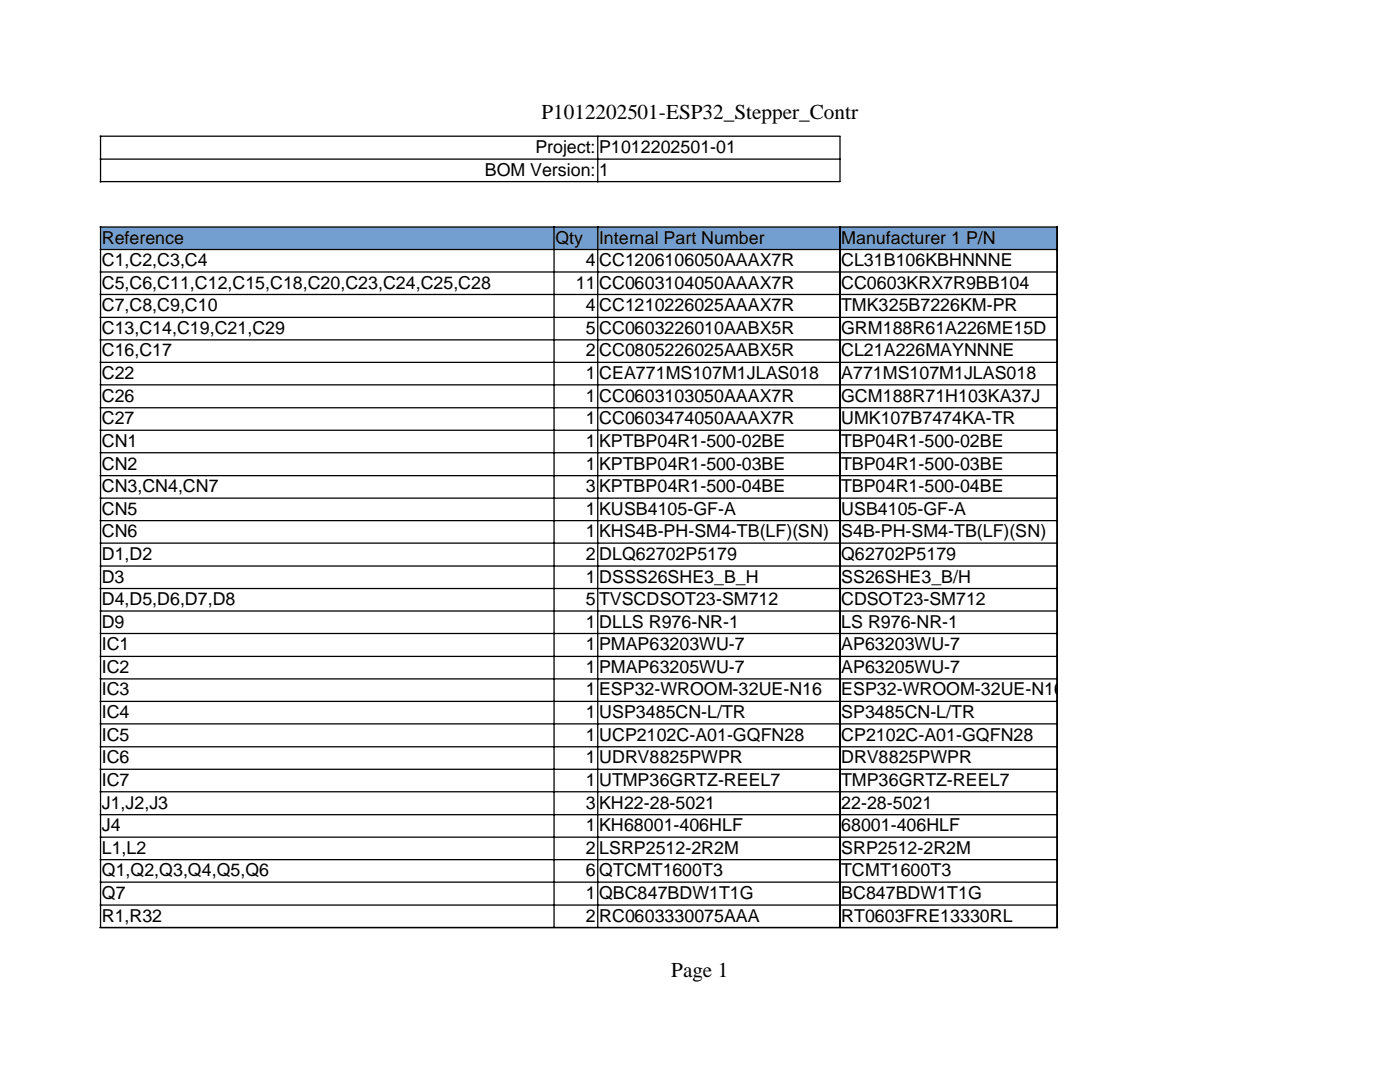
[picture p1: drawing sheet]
<svg xmlns="http://www.w3.org/2000/svg" width="279mm" height="216mm" viewBox="0 0 279 216" stroke-linecap="round" stroke-linejoin="round" font-family="sans-serif">
<defs><g id="words">
<g font-size="4.2">
<text x="108" y="23.7">P1012202501-ESP32_Stepper_Contr</text>
<text x="133.9" y="194.9">Page 1</text>
</g>
<g font-size="3.6">
<text x="96.8" y="35.1">BOM Version: 1</text>
<text x="106.8" y="30.6">Project: P1012202501-01</text>
<text x="20.3" y="53.1">C1,C2,C3,C4</text>
<text x="20.3" y="48.6">Reference</text>
<text x="110.8" y="48.6">Qty</text>
<text x="116.9" y="53.1">4 CC1206106050AAAX7R</text>
<text x="119.5" y="48.6">Internal Part Number</text>
<text x="167.9" y="48.6">Manufacturer 1 P/N</text>
<text x="167.9" y="53.1">CL31B106KBHNNNE</text>
<text x="20.3" y="57.6">C5,C6,C11,C12,C15,C18,C20,C23,C24,C25,C28</text>
<text x="114.9" y="57.6">11 CC0603104050AAAX7R</text>
<text x="167.9" y="57.6">CC0603KRX7R9BB104</text>
<text x="20.3" y="62.1">C7,C8,C9,C10</text>
<text x="116.9" y="62.1">4 CC1210226025AAAX7R</text>
<text x="167.9" y="62.1">TMK325B7226KM-PR</text>
<text x="20.3" y="66.6">C13,C14,C19,C21,C29</text>
<text x="20.3" y="71.1">C16,C17</text>
<text x="116.9" y="66.6">5 CC0603226010AABX5R</text>
<text x="116.9" y="71.1">2 CC0805226025AABX5R</text>
<text x="167.9" y="66.6">GRM188R61A226ME15D</text>
<text x="167.9" y="71.1">CL21A226MAYNNNE</text>
<text x="20.3" y="75.6">C22</text>
<text x="116.9" y="75.6">1 CEA771MS107M1JLAS018</text>
<text x="167.9" y="75.6">A771MS107M1JLAS018</text>
<text x="20.3" y="80.2">C26</text>
<text x="116.9" y="80.2">1 CC0603103050AAAX7R</text>
<text x="167.9" y="80.2">GCM188R71H103KA37J</text>
<text x="20.3" y="84.7">C27</text>
<text x="20.3" y="89.2">CN1</text>
<text x="116.9" y="84.7">1 CC0603474050AAAX7R</text>
<text x="116.9" y="89.2">1 KPTBP04R1-500-02BE</text>
<text x="167.9" y="84.7">UMK107B7474KA-TR</text>
<text x="167.9" y="89.2">TBP04R1-500-02BE</text>
<text x="20.3" y="93.7">CN2</text>
<text x="116.9" y="93.7">1 KPTBP04R1-500-03BE</text>
<text x="167.9" y="93.7">TBP04R1-500-03BE</text>
<text x="20.3" y="98.2">CN3,CN4,CN7</text>
<text x="116.9" y="98.2">3 KPTBP04R1-500-04BE</text>
<text x="167.9" y="98.2">TBP04R1-500-04BE</text>
<text x="20.3" y="102.7">CN5</text>
<text x="20.3" y="107.2">CN6</text>
<text x="116.9" y="102.7">1 KUSB4105-GF-A</text>
<text x="116.9" y="107.2">1 KHS4B-PH-SM4-TB(LF)(SN) S4B-PH-SM4-TB(LF)(SN)</text>
<text x="167.9" y="102.7">USB4105-GF-A</text>
<text x="20.3" y="111.8">D1,D2</text>
<text x="116.9" y="111.8">2 DLQ62702P5179</text>
<text x="167.9" y="111.8">Q62702P5179</text>
<text x="20.3" y="116.2">D3</text>
<text x="116.9" y="116.2">1 DSSS26SHE3_B_H</text>
<text x="167.9" y="116.2">SS26SHE3_B/H</text>
<text x="20.3" y="120.7">D4,D5,D6,D7,D8</text>
<text x="20.3" y="125.2">D9</text>
<text x="116.9" y="120.7">5 TVSCDSOT23-SM712</text>
<text x="116.9" y="125.2">1 DLLS R976-NR-1</text>
<text x="167.9" y="120.7">CDSOT23-SM712</text>
<text x="167.9" y="125.2">LS R976-NR-1</text>
<text x="20.3" y="129.8">IC1</text>
<text x="116.9" y="129.8">1 PMAP63203WU-7</text>
<text x="167.9" y="129.8">AP63203WU-7</text>
<text x="20.3" y="134.3">IC2</text>
<text x="116.9" y="134.3">1 PMAP63205WU-7</text>
<text x="167.9" y="134.3">AP63205WU-7</text>
<text x="20.3" y="138.8">IC3</text>
<text x="20.3" y="143.3">IC4</text>
<text x="116.9" y="138.8">1 ESP32-WROOM-32UE-N16</text>
<text x="116.9" y="143.3">1 USP3485CN-L/TR</text>
<text x="167.9" y="138.8">ESP32-WROOM-32UE-N16</text>
<text x="167.9" y="143.3">SP3485CN-L/TR</text>
<text x="20.3" y="147.8">IC5</text>
<text x="116.9" y="147.8">1 UCP2102C-A01-GQFN28</text>
<text x="167.9" y="147.8">CP2102C-A01-GQFN28</text>
<text x="20.3" y="152.3">IC6</text>
<text x="116.9" y="152.3">1 UDRV8825PWPR</text>
<text x="167.9" y="152.3">DRV8825PWPR</text>
<text x="20.3" y="156.8">IC7</text>
<text x="20.3" y="161.4">J1,J2,J3</text>
<text x="116.9" y="156.8">1 UTMP36GRTZ-REEL7</text>
<text x="116.9" y="161.4">3 KH22-28-5021</text>
<text x="167.9" y="156.8">TMP36GRTZ-REEL7</text>
<text x="167.9" y="161.4">22-28-5021</text>
<text x="20.3" y="165.9">J4</text>
<text x="116.9" y="165.9">1 KH68001-406HLF</text>
<text x="167.9" y="165.9">68001-406HLF</text>
<text x="20.3" y="170.3">L1,L2</text>
<text x="116.9" y="170.3">2 LSRP2512-2R2M</text>
<text x="167.9" y="170.3">SRP2512-2R2M</text>
<text x="20.3" y="174.8">Q1,Q2,Q3,Q4,Q5,Q6</text>
<text x="20.3" y="179.4">Q7</text>
<text x="116.9" y="174.8">6 QTCMT1600T3</text>
<text x="116.9" y="179.4">1 QBC847BDW1T1G</text>
<text x="167.9" y="174.8">TCMT1600T3</text>
<text x="167.9" y="179.4">BC847BDW1T1G</text>
<text x="20.3" y="183.9">R1,R32</text>
<text x="116.9" y="183.9">2 RC0603330075AAA</text>
<text x="167.9" y="183.9">RT0603FRE13330RL</text>
</g>
</g></defs>
<path d="M20 45.2h191.1v4.6h-191.1z" fill="#729fcf"/>
<g fill="none" stroke="#000" stroke-width=".25">
<path d="M19.9 27.2h147.8M19.9 31.7h147.8M19.9 36.2h147.8M20.1 27.1v9.3M119.3 27.1v9.3M167.6 27.2v9M19.9 45.3h191.3M19.9 49.8h191.3M19.9 54.3h191.3M19.9 58.8h191.3M20.1 45.1v140.1M110.6 45.1v140.1"/>
<path d="M119.3 45.1v140.1M167.6 45.1v140.1M211 45.1v140.1M19.9 63.3h191.3M19.9 67.8h191.3M19.9 72.3h191.3M19.9 76.8h191.3M19.9 81.4h191.3M19.9 85.9h191.3M19.9 90.3h191.3M19.9 94.9h191.3M19.9 99.4h191.3"/>
<path d="M19.9 103.9h191.3M19.9 108.4h191.3M19.9 112.9h191.3M19.9 117.4h191.3M19.9 121.9h191.3M19.9 126.4h191.3M19.9 131h191.3M19.9 135.5h191.3M19.9 140h191.3M19.9 144.4h191.3M19.9 149h191.3M19.9 153.5h191.3"/>
<path d="M19.9 158h191.3M19.9 162.6h191.3M19.9 167h191.3M19.9 171.5h191.3M19.9 176h191.3M19.9 180.6h191.3M19.9 185.1h191.3"/>
</g>
<use href="#words"/>
</svg>
